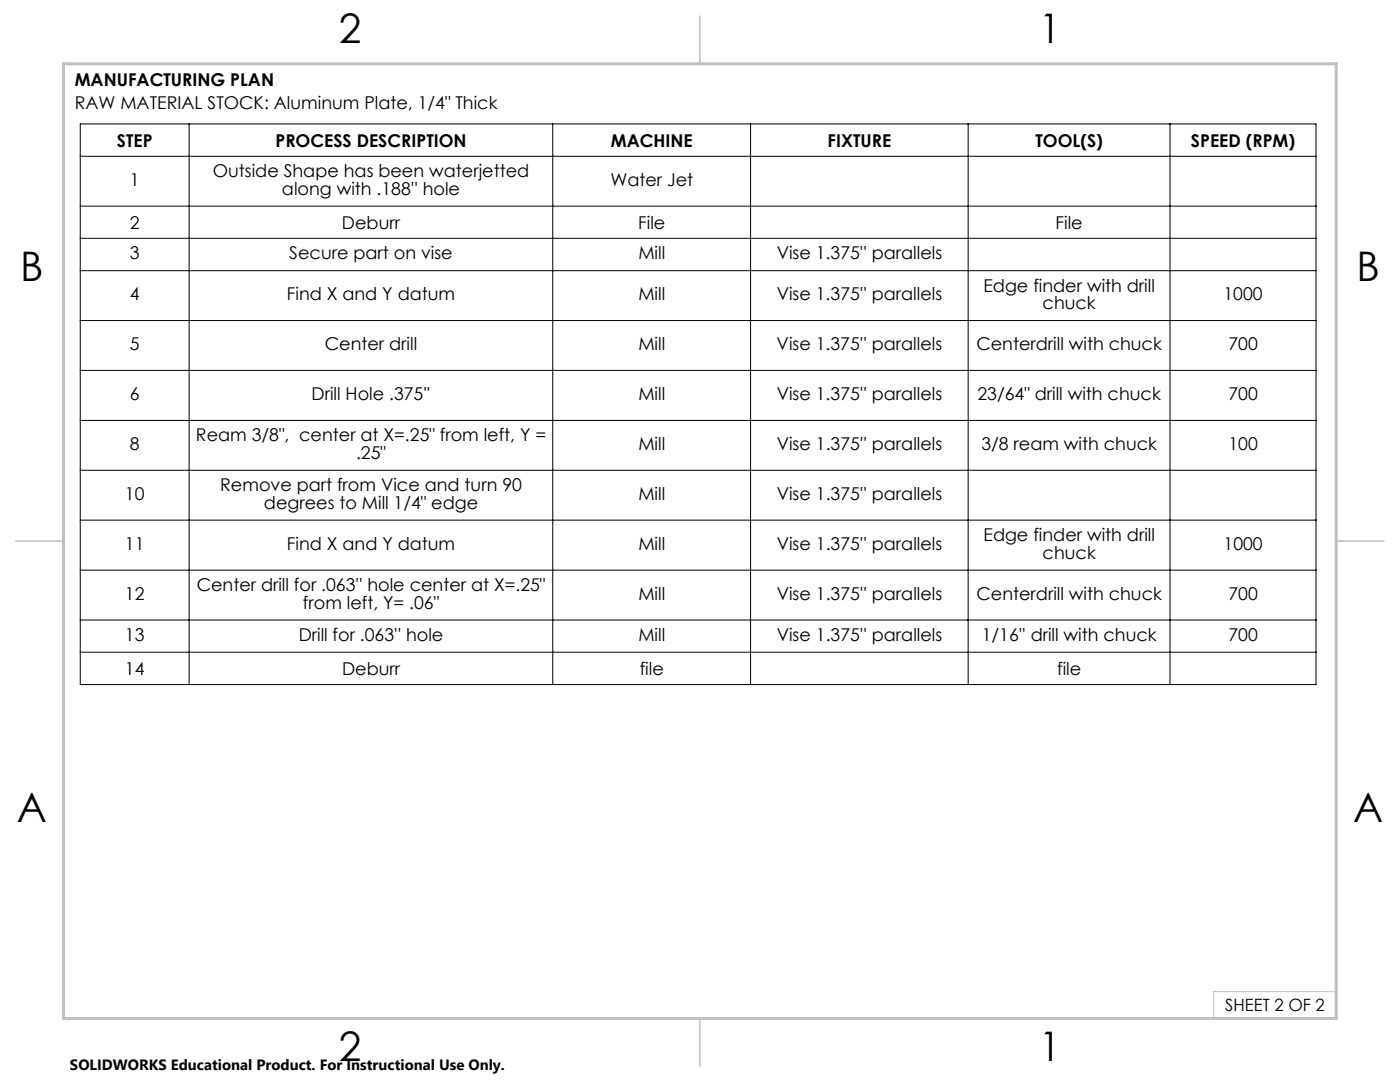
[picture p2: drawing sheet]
<svg xmlns="http://www.w3.org/2000/svg" width="279mm" height="216mm" viewBox="0 0 279 216" stroke-linecap="round" stroke-linejoin="round" font-family="sans-serif">
<defs><g id="words">
<g font-size="8.1">
<text x="67.6" y="8.5">2</text>
<text x="207.3" y="8.5">1</text>
<text x="4" y="56.2">B</text>
<text x="270.7" y="56.2">B</text>
<text x="3.3" y="164.1">A</text>
<text x="270" y="164.1">A</text>
<text x="67.6" y="211.7">2</text>
<text x="207.3" y="211.7">1</text>
</g>
<g font-size="3.5">
<text x="14.9" y="17.2">MANUFACTURING PLAN</text>
<text x="14.9" y="21.7">RAW MATERIAL STOCK: Aluminum Plate, 1/4&quot; Thick</text>
<text x="23.3" y="29.3">STEP</text>
<text x="55" y="29.3">PROCESS DESCRIPTION</text>
<text x="121.9" y="29.3">MACHINE</text>
<text x="165.2" y="29.3">FIXTURE</text>
<text x="206.6" y="29.3">TOOL(S)</text>
<text x="237.7" y="29.3">SPEED (RPM)</text>
<text x="42.5" y="35.4">Outside Shape has been waterjetted</text>
<text x="25.9" y="37.1">1</text>
<text x="56.3" y="38.9">along with .188'' hole</text>
<text x="121.8" y="37.1">Water Jet</text>
<text x="25.9" y="45.7">2</text>
<text x="68.3" y="45.7">Deburr</text>
<text x="127.4" y="45.7">File</text>
<text x="210.7" y="45.7">File</text>
<text x="25.9" y="51.8">3</text>
<text x="57.7" y="51.8">Secure part on vise</text>
<text x="127.4" y="51.8">Mill</text>
<text x="155" y="51.8">Vise 1.375'' parallels</text>
<text x="25.9" y="60">4</text>
<text x="57.3" y="60">Find X and Y datum</text>
<text x="127.4" y="60">Mill</text>
<text x="155" y="60">Vise 1.375'' parallels</text>
<text x="196.3" y="58.2">Edge finder with drill</text>
<text x="244.2" y="60">1000</text>
<text x="208.1" y="61.7">chuck</text>
<text x="25.9" y="69.9">5</text>
<text x="64.8" y="69.9">Center drill</text>
<text x="127.4" y="69.9">Mill</text>
<text x="155" y="69.9">Vise 1.375'' parallels</text>
<text x="194.9" y="69.9">Centerdrill with chuck</text>
<text x="245.2" y="69.9">700</text>
<text x="25.9" y="79.9">6</text>
<text x="62.2" y="79.9">Drill Hole .375''</text>
<text x="127.4" y="79.9">Mill</text>
<text x="155" y="79.9">Vise 1.375'' parallels</text>
<text x="195.1" y="79.9">23/64&quot; drill with chuck</text>
<text x="245.2" y="79.9">700</text>
<text x="25.9" y="89.8">8</text>
<text x="39.1" y="88.1">Ream 3/8&quot;, center at X=.25&quot; from left, Y =</text>
<text x="127.4" y="89.8">Mill</text>
<text x="155" y="89.8">Vise 1.375'' parallels</text>
<text x="195.9" y="89.8">3/8 ream with chuck</text>
<text x="245.2" y="89.8">100</text>
<text x="71.1" y="91.6">.25&quot;</text>
<text x="24.9" y="99.8">10</text>
<text x="44" y="98">Remove part from Vice and turn 90</text>
<text x="52.7" y="101.6">degrees to Mill 1/4&quot; edge</text>
<text x="127.4" y="99.8">Mill</text>
<text x="155" y="99.8">Vise 1.375'' parallels</text>
<text x="24.9" y="109.8">11</text>
<text x="57.3" y="109.8">Find X and Y datum</text>
<text x="127.4" y="109.8">Mill</text>
<text x="155" y="109.8">Vise 1.375'' parallels</text>
<text x="196.3" y="108">Edge finder with drill</text>
<text x="208.1" y="111.5">chuck</text>
<text x="244.2" y="109.8">1000</text>
<text x="24.9" y="119.7">12</text>
<text x="39.3" y="118">Center drill for .063'' hole center at X=.25&quot;</text>
<text x="127.4" y="119.7">Mill</text>
<text x="155" y="119.7">Vise 1.375'' parallels</text>
<text x="194.9" y="119.7">Centerdrill with chuck</text>
<text x="245.2" y="119.7">700</text>
<text x="60.5" y="121.5">from left, Y= .06&quot;</text>
<text x="24.9" y="127.9">13</text>
<text x="59.6" y="127.9">Drill for .063'' hole</text>
<text x="127.4" y="127.9">Mill</text>
<text x="155" y="127.9">Vise 1.375'' parallels</text>
<text x="195.9" y="127.9">1/16'' drill with chuck</text>
<text x="245.2" y="127.9">700</text>
<text x="24.9" y="134.7">14</text>
<text x="68.3" y="134.7">Deburr</text>
<text x="127.7" y="134.7">file</text>
<text x="211" y="134.7">file</text>
</g>
<text font-size="3.4" x="244.5" y="201.7">SHEET 2 OF 2</text>
<text font-size="3" x="14" y="213.5">SOLIDWORKS Educational Product. For Instructional Use Only.</text>
</g></defs>
<g fill="none" stroke="#000" stroke-width=".2">
<path d="M16 24.7h246.6v111.9h-246.6zM16 31.2h246.6M37.7 24.7v111.9M110.3 24.7v111.9M149.8 24.7v111.9M193.2 24.7v111.9M233.5 24.7v111.9M16 41.1h246.6M16 47.6h246.6M16 54h246.6M16 64h246.6M16 73.9h246.6"/>
<path d="M16 83.9h246.6M16 93.8h246.6M16 103.8h246.6M16 113.8h246.6M16 123.7h246.6M16 130.1h246.6"/>
</g>
<path d="M266.7 153.3v49.9h-240M266.7 197.9h-24.5v5.3" fill="none" stroke="#c0c0c0" stroke-width=".2"/>
<path d="M139.7 3.2v9.5M3.1 107.9h9.6M266.7 107.9h9.5M139.7 203.2v9.6" fill="none" stroke="#c0c0c0" stroke-width=".3"/>
<path d="M12.7 12.7h254v190.5h-254z" fill="none" stroke="#c0c0c0" stroke-width=".6"/>
<use href="#words"/>
</svg>
